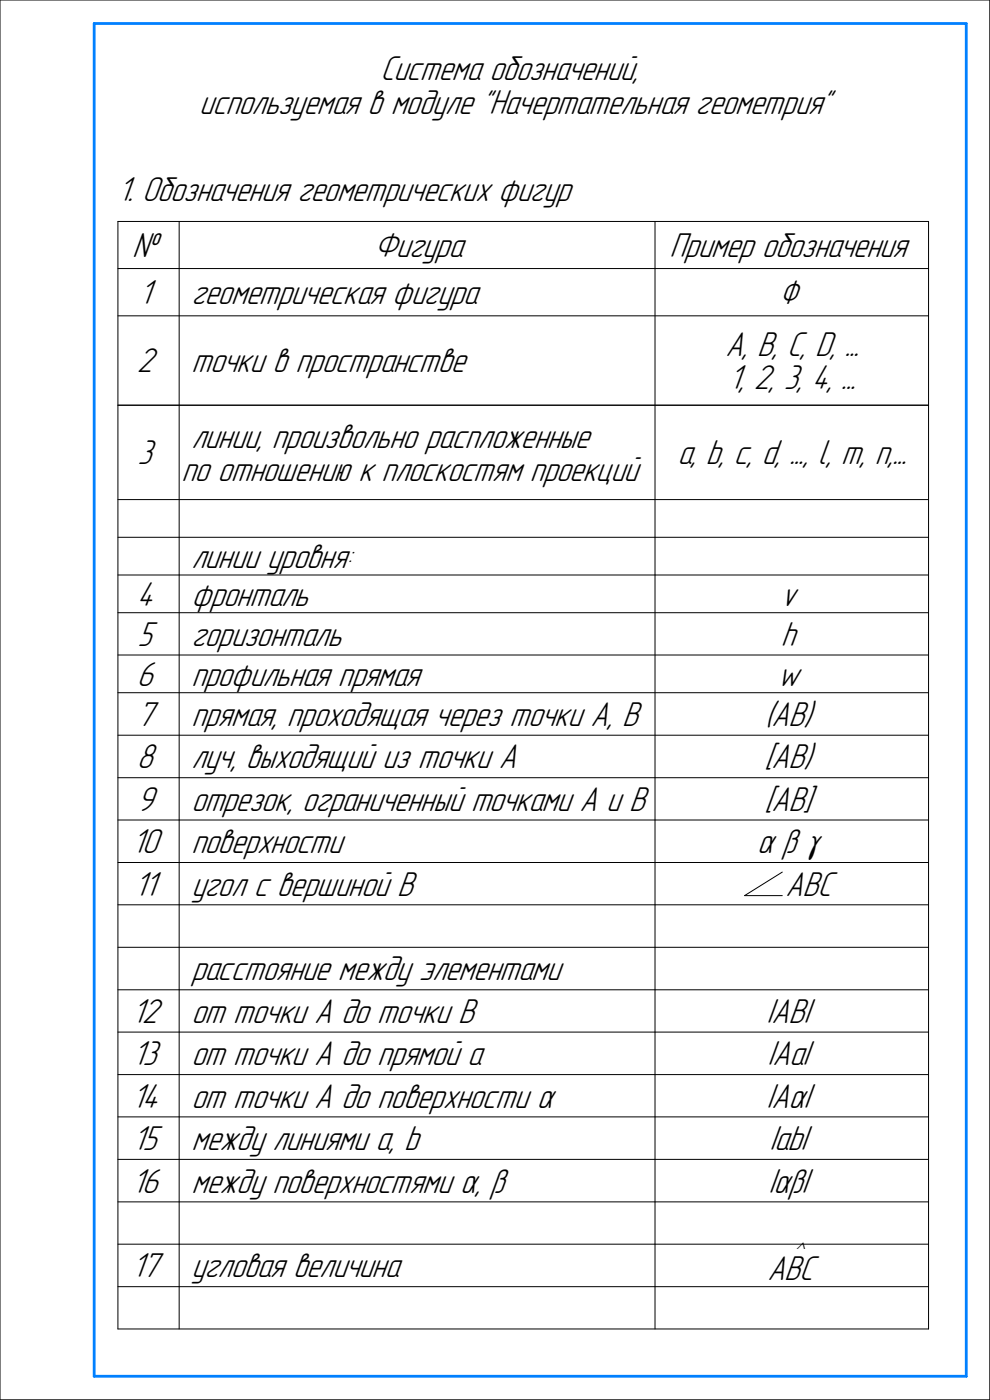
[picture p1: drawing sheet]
<svg xmlns="http://www.w3.org/2000/svg" width="210mm" height="297mm" viewBox="0 0 210 297" stroke-linecap="round" stroke-linejoin="round" font-family="sans-serif">
<defs><g id="words">
<g font-size="8.5">
<text x="165.4" y="64.6">F</text>
<text x="160.7" y="181.1">a b g</text>
</g>
<g font-size="7.8">
<text x="80.7" y="17">Система обозначений,</text>
<text x="42.3" y="24.1">используемая в модуле &quot;Начертательная геометрия&quot;</text>
<text x="25" y="42.6">1. Обозначения геометрических фигур</text>
<text x="28.1" y="54.5">№</text>
<text x="79.4" y="54.5">Фигура</text>
<text x="142.1" y="54.5">Пример обозначения</text>
<text x="29.5" y="64.5">1</text>
<text x="40.6" y="64.5">геометрическая фигура</text>
<text x="153.9" y="75.5">A, B, C, D, ...</text>
<text x="29" y="79">2</text>
<text x="40.6" y="79">точки в пространстве</text>
<text x="154.6" y="82.6">1, 2, 3, 4, ...</text>
<text x="40.6" y="95">линии, произвольно распложенные</text>
<text x="29.2" y="98.5">3</text>
<text x="143.8" y="98.5">a, b, c, d, ..., l, m, n,...</text>
<text x="38.5" y="102.1">по отношению к плоскостям проекций</text>
<text x="40.6" y="120.5">линии уровня:</text>
<text x="29" y="128.5">4</text>
<text x="40.6" y="128.5">фронталь</text>
<text x="165.7" y="128.5">v</text>
<text x="29.2" y="137">5</text>
<text x="40.6" y="137">горизонталь</text>
<text x="165.7" y="137">h</text>
<text x="29" y="145.5">6</text>
<text x="40.6" y="145.5">профильная прямая</text>
<text x="165" y="145.5">w</text>
<text x="29" y="154">7</text>
<text x="40.6" y="154">прямая, проходящая через точки A, B</text>
<text x="162.3" y="154">(AB)</text>
<text x="29" y="163">8</text>
<text x="40.6" y="163">луч, выходящий из точки A</text>
<text x="162.3" y="163">[AB)</text>
<text x="29" y="172">9</text>
<text x="40.6" y="172">отрезок, ограниченный точками A и B</text>
<text x="162.3" y="172">[AB]</text>
<text x="27.9" y="181">10</text>
<text x="40.6" y="181">поверхности</text>
<text x="28.5" y="190">11</text>
<text x="40.6" y="190">угол с вершиной B</text>
<text x="166.7" y="190">ABC</text>
<text x="40.6" y="208">расстояние между элементами</text>
<text x="27.9" y="217">12</text>
<text x="40.6" y="217">от точки A до точки B</text>
<text x="162.7" y="217">|AB|</text>
<text x="28.1" y="226">13</text>
<text x="40.6" y="226">от точки A до прямой a</text>
<text x="162.9" y="226">|Aa|</text>
<text x="27.9" y="235">14</text>
<text x="40.6" y="235.1">от точки A до поверхности a</text>
<text x="162.7" y="235.1">|Aa|</text>
<text x="28.1" y="244">15</text>
<text x="40.6" y="244">между линиями a, b</text>
<text x="163.3" y="244">|ab|</text>
<text x="27.9" y="253">16</text>
<text x="40.6" y="253.1">между поверхностями a, b</text>
<text x="163.1" y="253.1">|ab|</text>
<text x="27.9" y="271">17</text>
<text x="40.6" y="271">угловая величина</text>
<text x="162.8" y="271.6">ABC</text>
</g>
<text font-size="3.3" x="169" y="265.1">∧</text>
</g></defs>
<g fill="none" stroke="#000" stroke-width=".21">
<path d="M0 0v297zM0 0h210zM210 0v297zM25 47h172zM25 57h172zM25 47v235zM38 47v235zM139 47v235zM197 47v235zM25 67h172zM25 86h172zM25 106h172z"/>
<path d="M25 114h13zM38 114h101zM139 114h58zM25 130h172zM25 139h172zM25 122h13zM38 122h101zM139 122h58zM25 147h172zM25 156h172zM25 165h13zM25 174h13z"/>
<path d="M38 165h101zM38 174h101zM139 165h58zM139 174h58zM25 183h13zM25 192h13zM38 183h101zM38 192h101zM139 183h58zM139 192h58zM158 190h8zM158 190l8-5z"/>
<path d="M25 210h13zM25 219h13zM25 201h13zM38 210h101zM38 219h101zM38 201h101zM139 210h58zM139 219h58zM139 201h58zM25 228h13zM25 237h13zM38 228h101z"/>
<path d="M38 237h101zM139 228h58zM139 237h58zM25 246h13zM25 255h13zM38 246h101zM38 255h101zM139 246h58zM139 255h58zM25 264h13zM25 273h13zM38 264h101z"/>
<path d="M38 273h101zM139 264h58zM139 273h58zM0 297h210zM25 282h172z"/>
</g>
<g fill="#fff" stroke="#fff" stroke-width=".21">
<path d="M80.7 11.4h58.6zM80.7 11.4h58.6zM80.7 11.5h58.6zM80.7 11.5h58.6zM80.7 11.6h58.6zM80.7 11.6h58.6zM80.7 11.6h58.6zM80.7 11.7h58.6zM80.7 11.7h58.6zM80.7 11.8h58.6zM80.7 11.8h58.6zM80.7 11.9h58.6zM80.7 11.9h58.6zM80.7 11.9h58.6zM80.7 12h58.6zM80.7 12h58.6zM80.7 12.1h58.6zM80.7 12.1h58.6zM80.7 12.1h58.6zM80.7 12.2h58.6zM80.7 12.2h58.6zM80.7 12.3h58.6zM80.7 12.3h58.6zM80.7 12.4h58.6zM80.7 12.4h58.6zM80.7 12.4h58.6zM80.7 12.5h58.6zM80.7 12.5h58.6zM80.7 12.6h58.6zM80.7 12.6h58.6zM80.7 12.7h58.6zM80.7 12.7h58.6zM80.7 12.7h58.6zM80.7 12.8h58.6zM80.7 12.8h58.6zM80.7 12.9h58.6zM80.7 12.9h58.6zM80.7 13h58.6zM80.7 13h58.6zM80.7 13h58.6zM80.7 13.1h58.6zM80.7 13.1h58.6zM80.7 13.2h58.6zM80.7 13.2h58.6zM80.7 13.3h58.6zM80.7 13.3h58.6zM80.7 13.3h58.6zM80.7 13.4h58.6zM80.7 13.4h58.6zM80.7 13.5h58.6zM80.7 13.5h58.6zM80.7 13.5h58.6zM80.7 13.6h58.6zM80.7 13.6h58.6zM80.7 13.7h58.6zM80.7 13.7h58.6zM80.7 13.8h58.6zM80.7 13.8h58.6zM80.7 13.8h58.6zM80.7 13.9h58.6zM80.7 13.9h58.6zM80.7 14h58.6zM80.7 14h58.6zM80.7 14.1h58.6zM80.7 14.1h58.6zM80.7 14.1h58.6zM80.7 14.2h58.6zM80.7 14.2h58.6zM80.7 14.3h58.6zM80.7 14.3h58.6zM80.7 14.4h58.6zM80.7 14.4h58.6zM80.7 14.4h58.6zM80.7 14.5h58.6zM80.7 14.5h58.6zM80.7 14.6h58.6zM80.7 14.6h58.6zM80.7 14.6h58.6zM80.7 14.7h58.6zM80.7 14.7h58.6zM80.7 14.8h58.6zM80.7 14.8h58.6zM80.7 14.9h58.6zM80.7 14.9h58.6zM80.7 14.9h58.6zM80.7 15h58.6zM80.7 15h58.6zM80.7 15.1h58.6zM80.7 15.1h58.6zM80.7 15.2h58.6zM80.7 15.2h58.6zM80.7 15.2h58.6zM80.7 15.3h58.6zM80.7 15.3h58.6zM80.7 15.4h58.6zM80.7 15.4h58.6zM80.7 15.5h58.6zM80.7 15.5h58.6zM80.7 15.5h58.6zM80.7 15.6h58.6zM80.7 15.6h58.6zM80.7 15.7h58.6zM80.7 15.7h58.6zM80.7 15.7h58.6zM80.7 15.8h58.6zM80.7 15.8h58.6zM80.7 15.9h58.6zM80.7 15.9h58.6zM80.7 16h58.6zM80.7 16h58.6zM80.7 16h58.6zM80.7 16.1h58.6zM80.7 16.1h58.6zM80.7 16.2h58.6zM80.7 16.2h58.6zM80.7 16.3h58.6zM80.7 16.3h58.6zM80.7 16.3h58.6zM80.7 16.4h58.6zM80.7 16.4h58.6zM80.7 16.5h58.6zM80.7 16.5h58.6zM80.7 16.6h58.6zM80.7 16.6h58.6zM80.7 16.6h58.6zM80.7 16.7h58.6zM80.7 16.7h58.6zM80.7 16.8h58.6zM80.7 16.8h58.6zM80.7 16.8h58.6zM80.7 16.9h58.6zM80.7 16.9h58.6zM80.7 17h58.6zM80.7 17h58.6zM80.7 17.1h58.6zM80.7 17.1h58.6zM80.7 17.1h58.6zM80.7 17.2h58.6zM80.7 17.2h58.6zM80.7 17.3h58.6zM80.7 17.3h58.6zM80.7 17.4h58.6zM80.7 17.4h58.6zM80.7 17.4h58.6zM80.7 17.5h58.6zM80.7 17.5h58.6zM80.7 17.6h58.6zM80.7 17.6h58.6zM80.7 17.7h58.6zM80.7 17.7h58.6zM80.7 17.7h58.6zM80.7 17.8h58.6zM80.7 17.8h58.6zM80.7 17.9h58.6zM80.7 17.9h58.6zM80.7 17.9h58.6zM80.7 18h58.6zM80.7 18h58.6zM80.7 18.1h58.6zM80.7 18.1h58.6zM80.7 18.2h58.6zM80.7 18.2h58.6zM80.7 18.2h58.6zM80.7 18.3h58.6zM80.7 18.3h58.6zM80.7 18.4h58.6zM80.7 18.4h58.6zM80.7 18.5h58.6zM80.7 18.5h58.6z"/>
<path d="M42.3 18.5h135.4zM42.3 18.6h135.4zM42.3 18.6h135.4zM42.3 18.7h135.4zM42.3 18.7h135.4zM42.3 18.8h135.4zM42.3 18.8h135.4zM42.3 18.8h135.4zM42.3 18.9h135.4zM42.3 18.9h135.4zM42.3 19h135.4zM42.3 19h135.4zM42.3 19h135.4zM42.3 19.1h135.4zM42.3 19.1h135.4zM42.3 19.2h135.4zM42.3 19.2h135.4zM42.3 19.3h135.4zM42.3 19.3h135.4zM42.3 19.3h135.4zM42.3 19.4h135.4zM42.3 19.4h135.4zM42.3 19.5h135.4zM42.3 19.5h135.4zM42.3 19.6h135.4zM42.3 19.6h135.4zM42.3 19.6h135.4zM42.3 19.7h135.4zM42.3 19.7h135.4zM42.3 19.8h135.4zM42.3 19.8h135.4zM42.3 19.9h135.4zM42.3 19.9h135.4zM42.3 19.9h135.4zM42.3 20h135.4zM42.3 20h135.4zM42.3 20.1h135.4zM42.3 20.1h135.4zM42.3 20.2h135.4zM42.3 20.2h135.4zM42.3 20.2h135.4zM42.3 20.3h135.4zM42.3 20.3h135.4zM42.3 20.4h135.4zM42.3 20.4h135.4zM42.3 20.4h135.4zM42.3 20.5h135.4zM42.3 20.5h135.4zM42.3 20.6h135.4zM42.3 20.6h135.4zM42.3 20.7h135.4zM42.3 20.7h135.4zM42.3 20.7h135.4zM42.3 20.8h135.4zM42.3 20.8h135.4zM42.3 20.9h135.4zM42.3 20.9h135.4zM42.3 21h135.4zM42.3 21h135.4zM42.3 21h135.4zM42.3 21.1h135.4zM42.3 21.1h135.4zM42.3 21.2h135.4zM42.3 21.2h135.4zM42.3 21.3h135.4zM42.3 21.3h135.4zM42.3 21.3h135.4zM42.3 21.4h135.4zM42.3 21.4h135.4zM42.3 21.5h135.4zM42.3 21.5h135.4zM42.3 21.5h135.4zM42.3 21.6h135.4zM42.3 21.6h135.4zM42.3 21.7h135.4zM42.3 21.7h135.4zM42.3 21.8h135.4zM42.3 21.8h135.4zM42.3 21.8h135.4zM42.3 21.9h135.4zM42.3 21.9h135.4zM42.3 22h135.4zM42.3 22h135.4zM42.3 22.1h135.4zM42.3 22.1h135.4zM42.3 22.1h135.4zM42.3 22.2h135.4zM42.3 22.2h135.4zM42.3 22.3h135.4zM42.3 22.3h135.4zM42.3 22.4h135.4zM42.3 22.4h135.4zM42.3 22.4h135.4zM42.3 22.5h135.4zM42.3 22.5h135.4zM42.3 22.6h135.4zM42.3 22.6h135.4zM42.3 22.6h135.4zM42.3 22.7h135.4zM42.3 22.7h135.4zM42.3 22.8h135.4zM42.3 22.8h135.4zM42.3 22.9h135.4zM42.3 22.9h135.4zM42.3 22.9h135.4zM42.3 23h135.4zM42.3 23h135.4zM42.3 23.1h135.4zM42.3 23.1h135.4zM42.3 23.2h135.4zM42.3 23.2h135.4zM42.3 23.2h135.4zM42.3 23.3h135.4zM42.3 23.3h135.4zM42.3 23.4h135.4zM42.3 23.4h135.4zM42.3 23.5h135.4zM42.3 23.5h135.4zM42.3 23.5h135.4zM42.3 23.6h135.4zM42.3 23.6h135.4zM42.3 23.7h135.4zM42.3 23.7h135.4zM42.3 23.7h135.4zM42.3 23.8h135.4zM42.3 23.8h135.4zM42.3 23.9h135.4zM42.3 23.9h135.4zM42.3 24h135.4zM42.3 24h135.4zM42.3 24h135.4zM42.3 24.1h135.4zM42.3 24.1h135.4zM42.3 24.2h135.4zM42.3 24.2h135.4zM42.3 24.3h135.4zM42.3 24.3h135.4zM42.3 24.3h135.4zM42.3 24.4h135.4zM42.3 24.4h135.4zM42.3 24.5h135.4zM42.3 24.5h135.4zM42.3 24.6h135.4zM42.3 24.6h135.4zM42.3 24.6h135.4zM42.3 24.7h135.4zM42.3 24.7h135.4zM42.3 24.8h135.4zM42.3 24.8h135.4zM42.3 24.8h135.4zM42.3 24.9h135.4zM42.3 24.9h135.4zM42.3 25h135.4zM42.3 25h135.4zM42.3 25.1h135.4zM42.3 25.1h135.4zM42.3 25.1h135.4zM42.3 25.2h135.4zM42.3 25.2h135.4zM42.3 25.3h135.4zM42.3 25.3h135.4zM42.3 25.4h135.4zM42.3 25.4h135.4zM42.3 25.4h135.4zM42.3 25.5h135.4zM42.3 25.5h135.4zM42.3 25.6h135.4zM42.3 25.6h135.4z"/>
<path d="M25 37h97.6zM25 37h97.6zM25 37.1h97.6zM25 37.1h97.6zM25 37.2h97.6zM25 37.2h97.6zM25 37.3h97.6zM25 37.3h97.6zM25 37.3h97.6zM25 37.4h97.6zM25 37.4h97.6zM25 37.5h97.6zM25 37.5h97.6zM25 37.5h97.6zM25 37.6h97.6zM25 37.6h97.6zM25 37.7h97.6zM25 37.7h97.6zM25 37.8h97.6zM25 37.8h97.6zM25 37.8h97.6zM25 37.9h97.6zM25 37.9h97.6zM25 38h97.6zM25 38h97.6zM25 38.1h97.6zM25 38.1h97.6zM25 38.1h97.6zM25 38.2h97.6zM25 38.2h97.6zM25 38.3h97.6zM25 38.3h97.6zM25 38.4h97.6zM25 38.4h97.6zM25 38.4h97.6zM25 38.5h97.6zM25 38.5h97.6zM25 38.6h97.6zM25 38.6h97.6zM25 38.7h97.6zM25 38.7h97.6zM25 38.7h97.6zM25 38.8h97.6zM25 38.8h97.6zM25 38.9h97.6zM25 38.9h97.6zM25 38.9h97.6zM25 39h97.6zM25 39h97.6zM25 39.1h97.6zM25 39.1h97.6zM25 39.2h97.6zM25 39.2h97.6zM25 39.2h97.6zM25 39.3h97.6zM25 39.3h97.6zM25 39.4h97.6zM25 39.4h97.6zM25 39.5h97.6zM25 39.5h97.6zM25 39.5h97.6zM25 39.6h97.6zM25 39.6h97.6zM25 39.7h97.6zM25 39.7h97.6zM25 39.8h97.6zM25 39.8h97.6zM25 39.8h97.6zM25 39.9h97.6zM25 39.9h97.6zM25 40h97.6zM25 40h97.6zM25 40h97.6zM25 40.1h97.6zM25 40.1h97.6zM25 40.2h97.6zM25 40.2h97.6zM25 40.3h97.6zM25 40.3h97.6zM25 40.3h97.6zM25 40.4h97.6zM25 40.4h97.6zM25 40.5h97.6zM25 40.5h97.6zM25 40.6h97.6zM25 40.6h97.6zM25 40.6h97.6zM25 40.7h97.6zM25 40.7h97.6zM25 40.8h97.6zM25 40.8h97.6zM25 40.9h97.6zM25 40.9h97.6zM25 40.9h97.6zM25 41h97.6zM25 41h97.6zM25 41.1h97.6zM25 41.1h97.6zM25 41.1h97.6zM25 41.2h97.6zM25 41.2h97.6zM25 41.3h97.6zM25 41.3h97.6zM25 41.4h97.6zM25 41.4h97.6zM25 41.4h97.6zM25 41.5h97.6zM25 41.5h97.6zM25 41.6h97.6zM25 41.6h97.6zM25 41.7h97.6zM25 41.7h97.6zM25 41.7h97.6zM25 41.8h97.6zM25 41.8h97.6zM25 41.9h97.6zM25 41.9h97.6zM25 42h97.6zM25 42h97.6zM25 42h97.6zM25 42.1h97.6zM25 42.1h97.6zM25 42.2h97.6zM25 42.2h97.6zM25 42.2h97.6zM25 42.3h97.6zM25 42.3h97.6zM25 42.4h97.6zM25 42.4h97.6zM25 42.5h97.6zM25 42.5h97.6zM25 42.5h97.6zM25 42.6h97.6zM25 42.6h97.6zM25 42.7h97.6zM25 42.7h97.6zM25 42.8h97.6zM25 42.8h97.6zM25 42.8h97.6zM25 42.9h97.6zM25 42.9h97.6zM25 43h97.6zM25 43h97.6zM25 43.1h97.6zM25 43.1h97.6zM25 43.1h97.6zM25 43.2h97.6zM25 43.2h97.6zM25 43.3h97.6zM25 43.3h97.6zM25 43.3h97.6zM25 43.4h97.6zM25 43.4h97.6zM25 43.5h97.6zM25 43.5h97.6zM25 43.6h97.6zM25 43.6h97.6zM25 43.6h97.6zM25 43.7h97.6zM25 43.7h97.6zM25 43.8h97.6zM25 43.8h97.6zM25 43.9h97.6zM25 43.9h97.6zM25 43.9h97.6zM25 44h97.6zM25 44h97.6zM25 44.1h97.6zM25 44.1h97.6z"/>
</g>
<path d="M20 5v287zM20 5h185zM205 5v287zM20 292h185z" fill="none" stroke="#0080ff" stroke-width=".59"/>
<use href="#words"/>
</svg>
